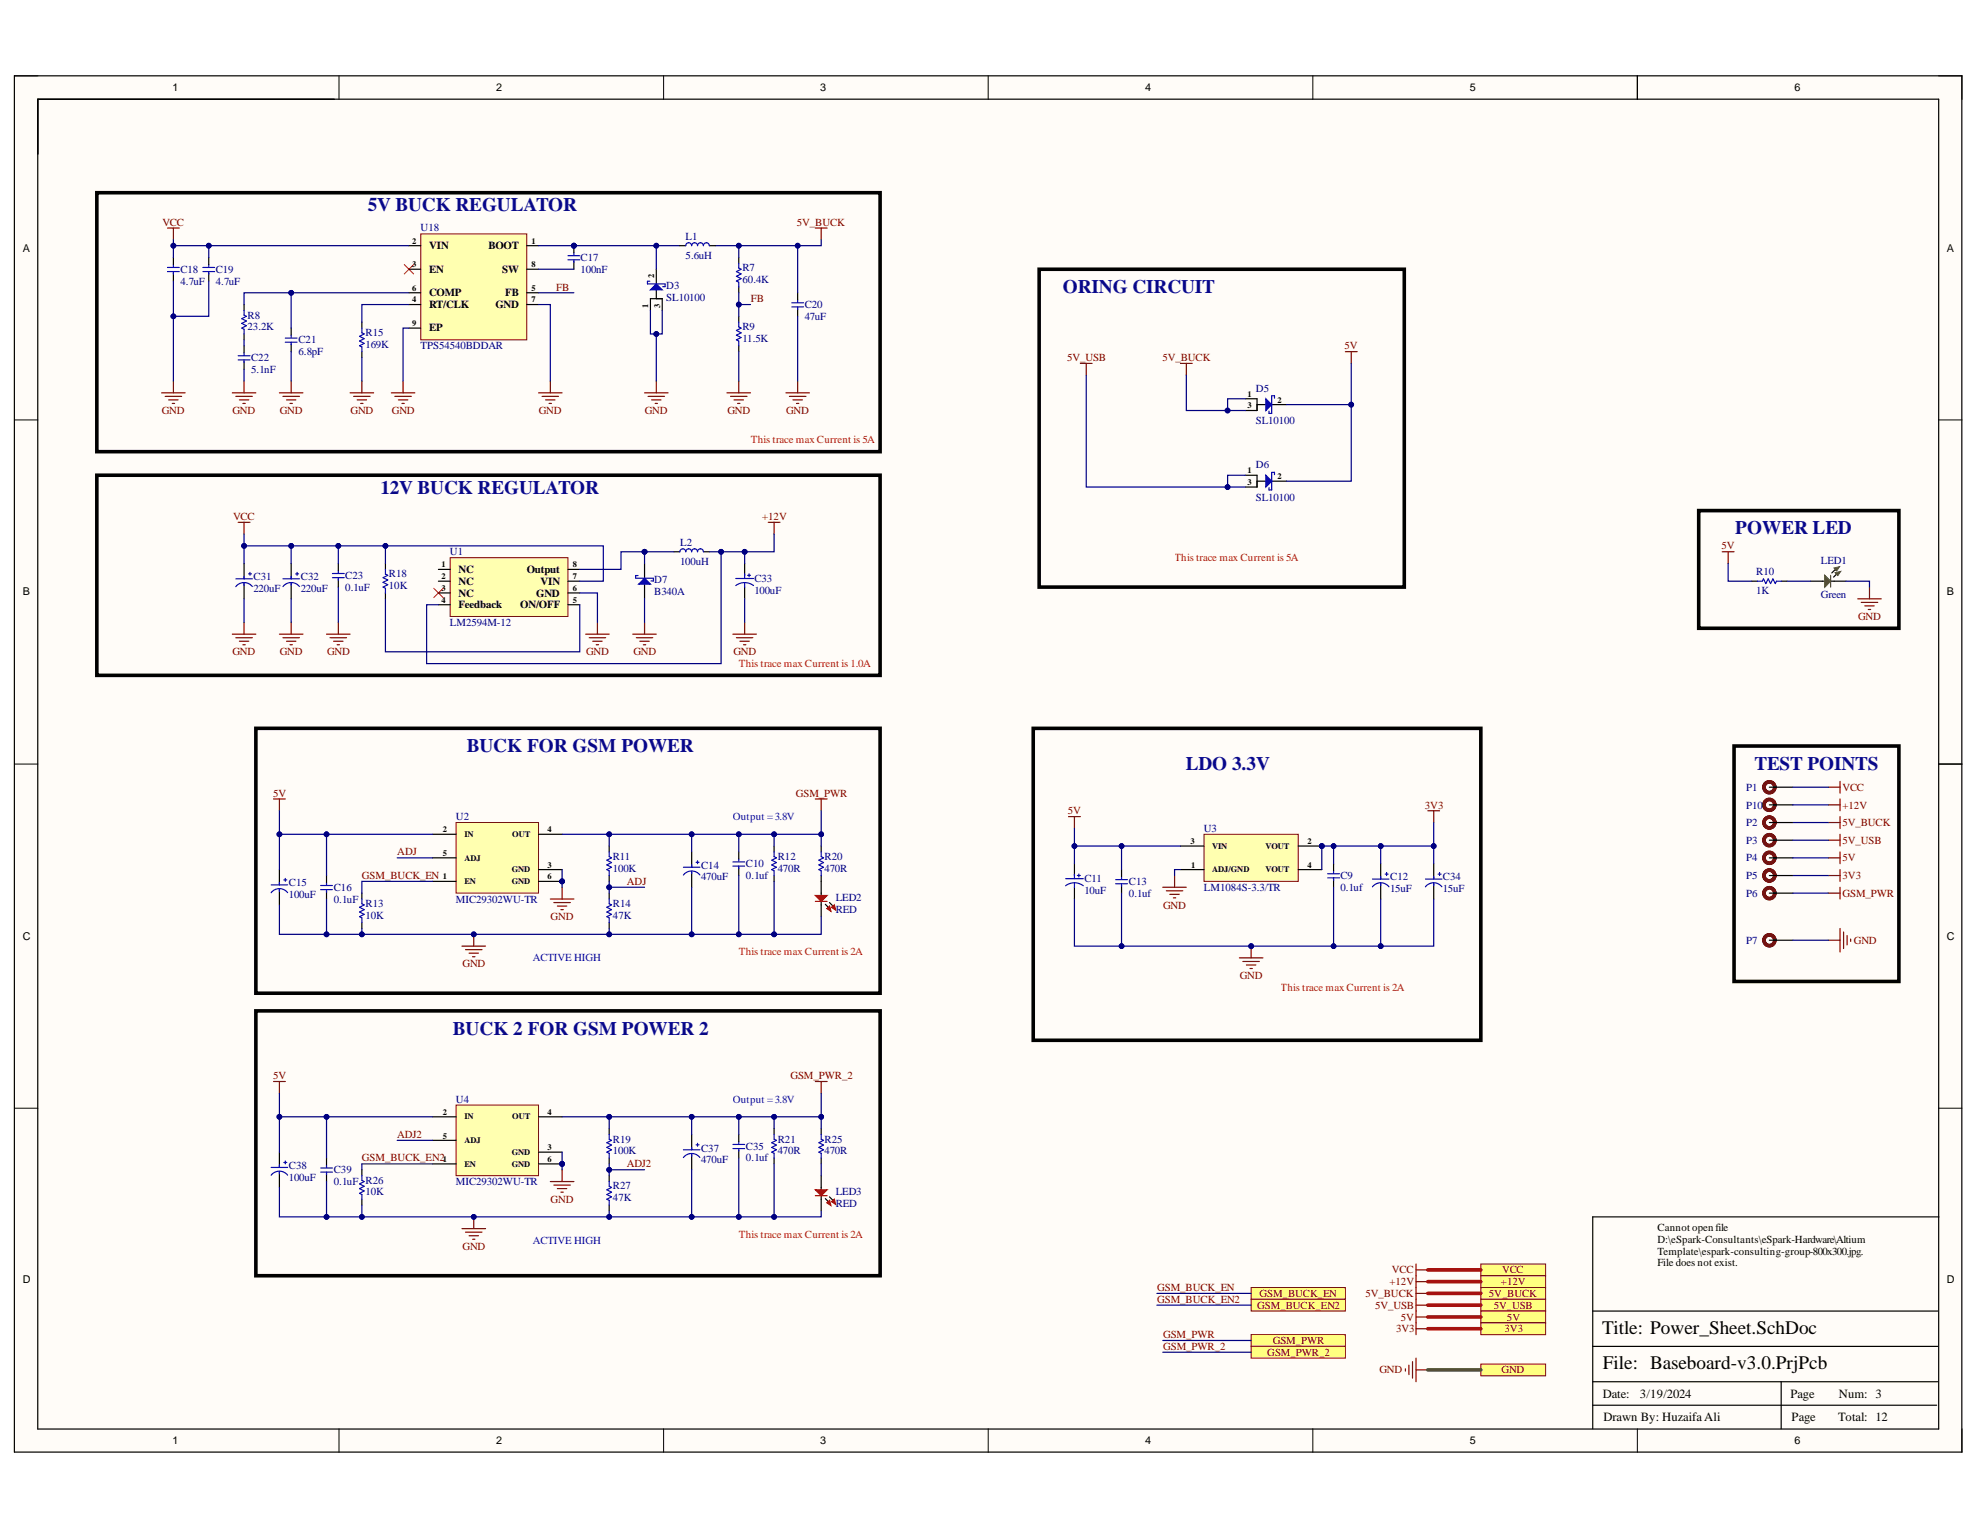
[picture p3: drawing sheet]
<svg xmlns="http://www.w3.org/2000/svg" width="279mm" height="216mm" viewBox="0 0 279 216" stroke-linecap="round" stroke-linejoin="round" font-family="sans-serif">
<defs><g id="words">
<g font-size="2.7" fill="#0b0b8e">
<text x="51.9" y="29.8">5V BUCK REGULATOR</text>
<text x="150" y="41.3">ORING CIRCUIT</text>
<text x="53.7" y="69.6">12V BUCK REGULATOR</text>
<text x="244.9" y="75.4">POWER LED</text>
<text x="65.9" y="106.2">BUCK FOR GSM POWER</text>
<text x="167.3" y="108.7">LDO 3.3V</text>
<text x="247.6" y="108.7">TEST POINTS</text>
<text x="63.9" y="146">BUCK 2 FOR GSM POWER 2</text>
</g>
<g font-size="2.7">
<text x="226.1" y="188.2">Title: Power_Sheet.SchDoc</text>
<text x="226.2" y="193.2">File: Baseboard-v3.0.PrjPcb</text>
</g>
<g font-size="1.8">
<text x="226.2" y="197.2">Date:</text>
<text x="231.4" y="197.2">3/19/2024</text>
<text x="252.6" y="197.2">Page</text>
<text x="259.5" y="197.2">Num: 3</text>
<text x="226.3" y="200.5">Drawn By: Huzaifa Ali</text>
<text x="252.8" y="200.5">Page</text>
<text x="259.4" y="200.5">Total: 12</text>
</g>
<g font-size="1.5">
<text x="24.4" y="12.9">1</text>
<text x="70" y="12.9">2</text>
<text x="115.8" y="12.9">3</text>
<text x="161.6" y="12.9">4</text>
<text x="207.4" y="12.9">5</text>
<text x="253.2" y="12.9">6</text>
<text x="3.2" y="35.5">A</text>
<text x="60.5" y="35.2">VIN</text>
<text x="68.9" y="35.2">BOOT</text>
<text x="274.7" y="35.5">A</text>
<text x="60.5" y="38.5">EN</text>
<text x="60.5" y="41.8">COMP</text>
<text x="70.9" y="38.5">SW</text>
<text x="71.3" y="41.8">FB</text>
<text x="60.5" y="43.4">RT/CLK</text>
<text x="60.5" y="46.7">EP</text>
<text x="69.9" y="43.4">GND</text>
<text x="64.7" y="80.8">NC</text>
<text x="64.7" y="82.5">NC</text>
<text x="74.3" y="80.8">Output</text>
<text x="76.3" y="82.5">VIN</text>
<text x="3.2" y="84">B</text>
<text x="64.7" y="84.2">NC</text>
<text x="64.7" y="85.8">Feedback</text>
<text x="73.4" y="85.8">ON/OFF</text>
<text x="75.7" y="84.2">GND</text>
<text x="274.7" y="84">B</text>
<text x="3.2" y="132.6">C</text>
<text x="274.7" y="132.6">C</text>
<text x="233.9" y="173.7">Cannot open file</text>
<text x="233.9" y="175.4">D:\eSpark-Consultants\eSpark-Hardware\Altium</text>
<text x="233.9" y="177.1">Template\espark-consulting-group-800x300.jpg.</text>
<text x="233.9" y="178.7">File does not exist.</text>
<text x="3.2" y="181.1">D</text>
<text x="274.7" y="181.1">D</text>
<text x="24.4" y="203.8">1</text>
<text x="70" y="203.8">2</text>
<text x="115.8" y="203.8">3</text>
<text x="161.6" y="203.8">4</text>
<text x="207.4" y="203.8">5</text>
<text x="253.2" y="203.8">6</text>
</g>
<g font-size="1.5" fill="#800000">
<text x="22.9" y="31.9">VCC</text>
<text x="112.5" y="31.9">5V_BUCK</text>
<text x="78.5" y="41">FB</text>
<text x="105.9" y="42.6">FB</text>
<text x="150.6" y="51">5V_USB</text>
<text x="164" y="51">5V_BUCK</text>
<text x="189.7" y="49.3">5V</text>
<text x="22.8" y="58.4">GND</text>
<text x="32.8" y="58.4">GND</text>
<text x="39.5" y="58.4">GND</text>
<text x="49.5" y="58.4">GND</text>
<text x="55.3" y="58.4">GND</text>
<text x="76" y="58.4">GND</text>
<text x="91" y="58.4">GND</text>
<text x="102.6" y="58.4">GND</text>
<text x="110.9" y="58.4">GND</text>
<text x="32.9" y="73.4">VCC</text>
<text x="107.6" y="73.4">+12V</text>
<text x="242.9" y="77.5">5V</text>
<text x="262.2" y="87.5">GND</text>
<text x="32.8" y="92.5">GND</text>
<text x="39.5" y="92.5">GND</text>
<text x="46.2" y="92.5">GND</text>
<text x="82.7" y="92.5">GND</text>
<text x="89.4" y="92.5">GND</text>
<text x="103.5" y="92.5">GND</text>
<text x="38.6" y="112.4">5V</text>
<text x="112.3" y="112.4">GSM_PWR</text>
<text x="260" y="111.6">VCC</text>
<text x="150.7" y="114.9">5V</text>
<text x="201.1" y="114.1">3V3</text>
<text x="260" y="116.5">5V_BUCK</text>
<text x="260" y="119.1">5V_USB</text>
<text x="260" y="114.1">+12V</text>
<text x="51.1" y="124">GSM_BUCK_EN</text>
<text x="56.1" y="120.7">ADJ</text>
<text x="88.4" y="124.8">ADJ</text>
<text x="260" y="121.5">5V</text>
<text x="260" y="124">3V3</text>
<text x="77.7" y="129.8">GND</text>
<text x="164.1" y="128.2">GND</text>
<text x="260" y="126.5">GSM_PWR</text>
<text x="65.3" y="136.5">GND</text>
<text x="261.6" y="133.2">GND</text>
<text x="174.9" y="138.2">GND</text>
<text x="38.6" y="152.3">5V</text>
<text x="111.5" y="152.3">GSM_PWR_2</text>
<text x="56.1" y="160.6">ADJ2</text>
<text x="51.1" y="163.9">GSM_BUCK_EN2</text>
<text x="88.4" y="164.7">ADJ2</text>
<text x="77.7" y="169.7">GND</text>
<text x="65.3" y="176.4">GND</text>
<text x="196.4" y="179.7">VCC</text>
<text x="212" y="179.7">VCC</text>
<text x="163.3" y="182.1">GSM_BUCK_EN</text>
<text x="163.3" y="183.8">GSM_BUCK_EN2</text>
<text x="177.4" y="184.7">GSM_BUCK_EN2</text>
<text x="177.7" y="183">GSM_BUCK_EN</text>
<text x="192.7" y="183">5V_BUCK</text>
<text x="194" y="184.7">5V_USB</text>
<text x="196.1" y="181.4">+12V</text>
<text x="210.1" y="183">5V_BUCK</text>
<text x="210.8" y="184.7">5V_USB</text>
<text x="211.8" y="181.4">+12V</text>
<text x="164.1" y="190.5">GSM_PWR_2</text>
<text x="164.1" y="188.8">GSM_PWR</text>
<text x="178.8" y="191.3">GSM_PWR_2</text>
<text x="179.6" y="189.6">GSM_PWR</text>
<text x="197" y="188">3V3</text>
<text x="197.7" y="186.3">5V</text>
<text x="212.3" y="188">3V3</text>
<text x="212.7" y="186.3">5V</text>
<text x="194.6" y="193.8">GND</text>
<text x="211.9" y="193.8">GND</text>
</g>
<g font-size="1.5" fill="#000080">
<text x="59.4" y="32.6">U18</text>
<text x="96.7" y="33.8">L1</text>
<text x="25.5" y="38.5">C18</text>
<text x="25.5" y="40.2">4.7uF</text>
<text x="30.4" y="38.5">C19</text>
<text x="30.4" y="40.2">4.7uF</text>
<text x="81.9" y="36.9">C17</text>
<text x="81.9" y="38.5">100nF</text>
<text x="94" y="40.8">D3</text>
<text x="96.7" y="36.5">5.6uH</text>
<text x="104.8" y="38.3">R7</text>
<text x="104.8" y="40">60.4K</text>
<text x="34.9" y="45">R8</text>
<text x="34.9" y="46.6">23.2K</text>
<text x="51.6" y="47.4">R15</text>
<text x="94" y="42.5">SL10100</text>
<text x="104.8" y="46.6">R9</text>
<text x="113.6" y="43.4">C20</text>
<text x="113.6" y="45.1">47uF</text>
<text x="35.4" y="51">C22</text>
<text x="35.4" y="52.6">5.1nF</text>
<text x="42.1" y="48.4">C21</text>
<text x="42.1" y="50.1">6.8pF</text>
<text x="51.6" y="49.1">169K</text>
<text x="59.4" y="49.3">TPS54540BDDAR</text>
<text x="104.8" y="48.3">11.5K</text>
<text x="177.2" y="55.4">D5</text>
<text x="177.2" y="59.8">SL10100</text>
<text x="177.2" y="66.1">D6</text>
<text x="177.2" y="70.7">SL10100</text>
<text x="96" y="77">L2</text>
<text x="35.8" y="81.9">C31</text>
<text x="35.8" y="83.6">220uF</text>
<text x="42.4" y="81.9">C32</text>
<text x="42.4" y="83.6">220uF</text>
<text x="48.7" y="81.6">C23</text>
<text x="48.7" y="83.3">0.1uF</text>
<text x="54.9" y="81.5">R18</text>
<text x="54.9" y="83.2">10K</text>
<text x="63.5" y="78.3">U1</text>
<text x="92.3" y="82.3">D7</text>
<text x="96" y="79.7">100uH</text>
<text x="106.5" y="82.2">C33</text>
<text x="106.5" y="83.8">100uF</text>
<text x="247.8" y="81.1">R10</text>
<text x="247.8" y="83.8">1K</text>
<text x="257" y="79.6">LED1</text>
<text x="63.5" y="88.3">LM2594M-12</text>
<text x="92.3" y="84">B340A</text>
<text x="257" y="84.3">Green</text>
<text x="246.4" y="111.6">P1</text>
<text x="64.3" y="115.7">U2</text>
<text x="169.9" y="117.4">U3</text>
<text x="246.4" y="116.5">P2</text>
<text x="246.4" y="119.1">P3</text>
<text x="246.4" y="114.1">P10</text>
<text x="40.8" y="125.1">C15</text>
<text x="47.1" y="125.7">C16</text>
<text x="86.5" y="121.4">R11</text>
<text x="86.5" y="123.1">100K</text>
<text x="98.9" y="122.6">C14</text>
<text x="98.9" y="124.2">470uF</text>
<text x="105.3" y="122.4">C10</text>
<text x="105.3" y="124">0.1uf</text>
<text x="109.7" y="121.4">R12</text>
<text x="109.7" y="123.1">470R</text>
<text x="116.3" y="121.4">R20</text>
<text x="116.3" y="123.1">470R</text>
<text x="153" y="124.5">C11</text>
<text x="159.3" y="124.8">C13</text>
<text x="169.9" y="125.7">LM1084S-3.3/TR</text>
<text x="189.1" y="124">C9</text>
<text x="189.1" y="125.7">0.1uf</text>
<text x="196.2" y="124.2">C12</text>
<text x="196.2" y="125.9">15uF</text>
<text x="203.6" y="124.2">C34</text>
<text x="203.6" y="125.9">15uF</text>
<text x="246.4" y="121.5">P4</text>
<text x="246.4" y="124">P5</text>
<text x="40.8" y="126.8">100uF</text>
<text x="47.1" y="127.4">0.1uF</text>
<text x="51.6" y="128">R13</text>
<text x="51.6" y="129.6">10K</text>
<text x="64.3" y="127.4">MIC29302WU-TR</text>
<text x="86.5" y="128">R14</text>
<text x="86.5" y="129.6">47K</text>
<text x="118" y="127.2">LED2</text>
<text x="118" y="128.8">RED</text>
<text x="153" y="126.2">10uF</text>
<text x="159.3" y="126.5">0.1uf</text>
<text x="246.4" y="126.5">P6</text>
<text x="246.4" y="133.2">P7</text>
<text x="64.3" y="155.6">U4</text>
<text x="86.5" y="161.2">R19</text>
<text x="109.7" y="161.2">R21</text>
<text x="116.3" y="161.2">R25</text>
<text x="40.8" y="165">C38</text>
<text x="40.8" y="166.7">100uF</text>
<text x="47.1" y="165.6">C39</text>
<text x="47.1" y="167.2">0.1uF R26</text>
<text x="64.3" y="167.2">MIC29302WU-TR</text>
<text x="86.5" y="162.9">100K</text>
<text x="86.5" y="167.8">R27</text>
<text x="98.9" y="162.5">C37</text>
<text x="98.9" y="164.1">470uF</text>
<text x="105.3" y="162.3">C35</text>
<text x="105.3" y="163.9">0.1uf</text>
<text x="109.7" y="162.9">470R</text>
<text x="116.3" y="162.9">470R</text>
<text x="51.6" y="168.7">10K</text>
<text x="86.5" y="169.5">47K</text>
<text x="118" y="168.7">LED3</text>
<text x="118" y="170.4">RED</text>
</g>
<g font-size="1.5" fill="#f00">
<text x="105.9" y="62.5">This trace max Current is 5A</text>
<text x="165.7" y="79.2">This trace max Current is 5A</text>
<text x="104.3" y="94.2">This trace max Current is 1.0A</text>
<text x="104.3" y="134.8">This trace max Current is 2A</text>
<text x="180.7" y="139.8">This trace max Current is 2A</text>
<text x="104.3" y="174.7">This trace max Current is 2A</text>
</g>
<g font-size="1.5" fill="#00f">
<text x="103.4" y="115.7">Output =3.8V</text>
<text x="75.2" y="135.6">ACTIVE HIGH</text>
<text x="103.4" y="155.6">Output =3.8V</text>
<text x="75.2" y="175.5">ACTIVE HIGH</text>
</g>
<g font-size="1.2">
<text x="58.2" y="34.4">2</text>
<text x="75" y="34.4">1</text>
<text x="58.2" y="37.7">3</text>
<text x="58.2" y="41">6</text>
<text x="75" y="41">5</text>
<text x="75" y="37.7">8</text>
<text x="92.3" y="39.2" transform="rotate(-90 92.3 39.2)">2</text>
<text x="58.2" y="42.7">4</text>
<text x="58.2" y="46">9</text>
<text x="75" y="42.7">7</text>
<text x="91.5" y="43.4" transform="rotate(-90 91.5 43.4)">1</text>
<text x="93.2" y="43.5" transform="rotate(-90 93.2 43.5)">3</text>
<text x="176" y="56">1</text>
<text x="176" y="57.6">3</text>
<text x="180.3" y="56.8">2</text>
<text x="176" y="66.8">1</text>
<text x="176" y="68.5">3</text>
<text x="180.3" y="67.6">2</text>
<text x="62.3" y="80">1</text>
<text x="62.3" y="81.7">2</text>
<text x="62.3" y="83.4">3</text>
<text x="80.8" y="83.4">6</text>
<text x="80.8" y="81.7">7</text>
<text x="80.8" y="80">8</text>
<text x="62.3" y="85">4</text>
<text x="80.8" y="85">5</text>
<text x="62.5" y="117.5">2</text>
<text x="65.5" y="118.1">IN</text>
<text x="72.3" y="118.1">OUT</text>
<text x="77.3" y="117.5">4</text>
<text x="168" y="119.1">3</text>
<text x="171.1" y="119.8">VIN</text>
<text x="178.6" y="119.8">VOUT</text>
<text x="184.5" y="119.1">2</text>
<text x="62.5" y="124.1">1</text>
<text x="62.5" y="120.8">5</text>
<text x="65.5" y="124.7">EN</text>
<text x="65.5" y="121.4">ADJ</text>
<text x="72.2" y="123.1">GND</text>
<text x="72.2" y="124.7">GND</text>
<text x="77.3" y="122.5">3</text>
<text x="77.3" y="124.1">6</text>
<text x="168.1" y="122.5">1</text>
<text x="171.1" y="123.1">ADJ/GND</text>
<text x="178.6" y="123.1">VOUT</text>
<text x="184.5" y="122.5">4</text>
<text x="62.5" y="157.3">2</text>
<text x="62.5" y="160.7">5</text>
<text x="65.5" y="158">IN</text>
<text x="65.5" y="161.3">ADJ</text>
<text x="72.3" y="158">OUT</text>
<text x="77.3" y="157.3">4</text>
<text x="62.5" y="164">1</text>
<text x="65.5" y="164.6">EN</text>
<text x="72.2" y="162.9">GND</text>
<text x="72.2" y="164.6">GND</text>
<text x="77.3" y="162.3">3</text>
<text x="77.3" y="164">6</text>
</g>
</g></defs>
<g fill="#fffcf8">
<path d="M2 10.7h274.9v194.2h-274.9z" fill-rule="evenodd"/>
<path d="M5.4 14h268.1v187.6h-268.1z" fill-rule="evenodd"/>
</g>
<g fill="none" stroke="#000" stroke-width=".14">
<path d="M2 10.7h3.4M47.8 10.7v3.3M93.6 10.7v3.3M139.4 10.7v3.3M185.3 10.7v3.3M231.1 10.7v3.3M273.5 10.7h3.4v3.3M2 59.3h3.4M273.5 59.3h3.4M2 107.8h3.4M273.5 107.8h3.4M2 156.4h3.4"/>
<path d="M273.5 156.4h3.4M47.8 201.6v3.3M93.6 201.6v3.3M139.4 201.6v3.3M185.3 201.6v3.3M231.1 201.6v3.3M276.9 201.6v3.3"/>
</g>
<path d="M2 10.7h274.8v194.2h-274.8zM5.3 14h268.3v187.7h-268.3zM231.1 10.7v3.3M273.6 107.8h3.3M273.6 171.7h-48.8v29.9M224.8 198.3h48.5M224.8 195h48.6M224.8 190h48.6M224.8 185h48.6M251.3 195v6.6" fill="none" stroke="#000" stroke-width=".17"/>
<path d="M174.9 135.2h3.3M175.4 135.7h2.3M175.9 136.2h1.3M176.4 136.7h.3M176.5 133.5v1.7" fill="none" stroke="#800000" stroke-width=".17"/>
<circle cx="176.6" cy="133.5" r=".33" fill="#000080"/>
<circle cx="176.6" cy="133.5" r=".33" fill="none" stroke="#000080" stroke-width=".14"/>
<path d="M150.8 115.2h1.6M151.6 115.2v1.7M201.5 114.4h1.6M202.3 114.4v1.7M164.1 125.2h3.3M164.6 125.7h2.3M165.1 126.2h1.3M165.6 126.7h.3M165.7 123.5v1.7" fill="none" stroke="#800000" stroke-width=".17"/>
<path d="M209 178.4h9.1v1.6h-9.1z" fill-rule="evenodd" fill="#ffff80"/>
<path d="M209 178.4h9.1v1.6h-9.1z" fill="none" stroke="#800000" stroke-width=".14"/>
<path d="M199.8 178.4v1.6M199.8 179.2h1.7" fill="none" stroke="#800000" stroke-width=".17"/>
<path d="M209 181.7h9.1v1.6h-9.1z" fill-rule="evenodd" fill="#ffff80"/>
<path d="M209 181.7h9.1v1.6h-9.1z" fill="none" stroke="#800000" stroke-width=".14"/>
<path d="M198.3 193.1v.4M198.8 192.6v1.4M199.3 192.1v2.4M199.8 181.7v1.6M199.8 191.6v3.4M199.8 182.5h1.7M199.8 193.3h1.7" fill="none" stroke="#800000" stroke-width=".17"/>
<path d="M209 192.5h9.1v1.6h-9.1z" fill-rule="evenodd" fill="#ffff80"/>
<path d="M209 192.5h9.1v1.6h-9.1z" fill="none" stroke="#800000" stroke-width=".14"/>
<path d="M176.5 181.7h13.3v1.6h-13.3z" fill-rule="evenodd" fill="#ffff80"/>
<path d="M176.5 181.7h13.3v1.6h-13.3z" fill="none" stroke="#800000" stroke-width=".14"/>
<path d="M13.7 27.2h110.5v36.5h-110.5zM239.7 72.1h28.3v16.6h-28.3zM145.8 102.8h63.2v44h-63.2z" fill="none" stroke="#000" stroke-width=".51"/>
<path d="M243 77.9h1.7M243.9 77.9v1.6M262.1 84.5h3.4M262.6 85h2.4M263.1 85.5h1.4M263.6 86h.4M263.8 82.8v1.7M65.2 133.5h3.3M65.7 134h2.3M66.2 134.5h1.3M66.7 135h.3M66.8 131.8v1.7" fill="none" stroke="#800000" stroke-width=".17"/>
<circle cx="66.8" cy="131.8" r=".33" fill="#000080"/>
<circle cx="66.8" cy="131.8" r=".33" fill="none" stroke="#000080" stroke-width=".14"/>
<path d="M152.4 51.3h1.7M153.3 51.3v1.6M38.6 112.7h1.7M39.4 112.7v1.7M115 112.7h1.7M115.9 112.7v1.7M77.7 126.9h3.3M78.2 127.4h2.3M78.6 127.9h1.4M79.2 128.4h.3M79.3 125.2v1.7" fill="none" stroke="#800000" stroke-width=".17"/>
<path d="M146.6 38h51.6v44.8h-51.6zM36.1 102.8h88.1v37.4h-88.1z" fill="none" stroke="#000" stroke-width=".51"/>
<path d="M209 183.3h9.1v1.7h-9.1z" fill-rule="evenodd" fill="#ffff80"/>
<path d="M209 183.3h9.1v1.7h-9.1z" fill="none" stroke="#800000" stroke-width=".14"/>
<path d="M199.8 183.3v1.7M199.8 184.2h1.7" fill="none" stroke="#800000" stroke-width=".17"/>
<path d="M176.5 188.3h13.3v1.7h-13.3z" fill-rule="evenodd" fill="#ffff80"/>
<path d="M176.5 188.3h13.3v1.7h-13.3z" fill="none" stroke="#800000" stroke-width=".14"/>
<path d="M209 185h9.1v1.7h-9.1z" fill-rule="evenodd" fill="#ffff80"/>
<path d="M209 185h9.1v1.7h-9.1z" fill="none" stroke="#800000" stroke-width=".14"/>
<path d="M199.8 185v1.7M199.8 185.8h1.7" fill="none" stroke="#800000" stroke-width=".17"/>
<path d="M209 186.7h9.1v1.6h-9.1z" fill-rule="evenodd" fill="#ffff80"/>
<path d="M209 186.7h9.1v1.6h-9.1z" fill="none" stroke="#800000" stroke-width=".14"/>
<g fill="none" stroke="#800000" stroke-width=".17">
<path d="M258 116.1h1.7M258 118.6h1.7M258 111.1h1.7M259.7 110.3v1.6M259.7 115.2v1.7M259.7 117.7v1.7M258 121.1h1.7M258 123.5h1.7M258 126h1.7M258 132.7h1.7M259.7 120.2v1.7M259.7 122.7v1.7"/>
<path d="M259.7 125.2v1.7M259.7 131v3.3M260.1 131.5v2.3M260.6 132v1.3M261.2 132.5v.3M65.2 173.4h3.3M65.7 173.9h2.3M66.2 174.4h1.3M66.7 174.9h.3M66.8 171.7v1.7M199.8 186.7v1.6M199.8 187.5h1.7"/>
</g>
<path d="M244.7 105.3h23.3v33.2h-23.3z" fill="none" stroke="#000" stroke-width=".51"/>
<circle cx="66.8" cy="171.7" r=".33" fill="#000080"/>
<circle cx="66.8" cy="171.7" r=".33" fill="none" stroke="#000080" stroke-width=".14"/>
<path d="M38.6 152.6h1.7M39.4 152.6v1.7M115 152.6h1.7M115.9 152.6v1.7M77.7 166.7h3.3M78.2 167.2h2.3M78.6 167.7h1.4M79.2 168.2h.3M79.3 165.1v1.6" fill="none" stroke="#800000" stroke-width=".17"/>
<path d="M36.1 142.6h88.1v37.4h-88.1z" fill="none" stroke="#000" stroke-width=".51"/>
<path d="M176.5 190h13.3v1.6h-13.3z" fill-rule="evenodd" fill="#ffff80"/>
<path d="M176.5 190h13.3v1.6h-13.3z" fill="none" stroke="#800000" stroke-width=".14"/>
<path d="M176.5 183.3h13.3v1.7h-13.3z" fill-rule="evenodd" fill="#ffff80"/>
<path d="M176.5 183.3h13.3v1.7h-13.3z" fill="none" stroke="#800000" stroke-width=".14"/>
<path d="M24.5 36.3v1M24.5 38.6v1.1M29.5 36.3v1M29.5 38.6v1.1M41.1 46.3v1M41.1 48.5v1.1" fill="none" stroke="#000" stroke-width=".17"/>
<path d="M23.6 38.3h1.7M23.6 37.7h1.7M24.5 37.3v.4M24.5 38.3v.4M28.6 38.3h1.7M28.6 37.7h1.7M29.5 37.3v.4M29.5 38.3v.4M40.3 48.3h1.6M40.3 47.7h1.6M41.1 47.3v.3M41.1 48.3v.3" fill="none" stroke="#00f" stroke-width=".17"/>
<g fill="none" stroke="#800000" stroke-width=".17">
<path d="M23.6 32.2h1.7M24.5 32.2v1.6M22.8 55.4h3.3M23.3 55.9h2.3M23.8 56.4h1.3M24.3 56.9h.3M24.5 53.8v1.6M32.8 55.4h3.3M33.3 55.9h2.3M33.8 56.4h1.3M34.3 56.9h.3M34.4 53.8v1.6"/>
<path d="M39.4 55.4h3.4M39.9 55.9h2.4M40.4 56.4h1.4M40.9 56.9h.4M41.1 53.8v1.6M49.4 55.4h3.3M49.9 55.9h2.3M50.4 56.4h1.3M50.9 56.9h.3M51.1 53.8v1.6M76 55.4h3.3M76.5 55.9h2.3"/>
<path d="M77 56.4h1.3M77.5 56.9h.3M77.7 53.8v1.6"/>
</g>
<circle cx="81" cy="34.7" r=".33" fill="#000080"/>
<circle cx="81" cy="34.7" r=".33" fill="none" stroke="#000080" stroke-width=".14"/>
<path d="M81 34.7v1M81 36.9v1.1" fill="none" stroke="#000" stroke-width=".17"/>
<path d="M80.1 36.7h1.7M80.1 36.1h1.7M81 35.7v.3M81 36.7v.3" fill="none" stroke="#00f" stroke-width=".17"/>
<circle cx="81" cy="34.7" r=".33" fill="#000080"/>
<circle cx="81" cy="34.7" r=".33" fill="none" stroke="#000080" stroke-width=".14"/>
<g fill="none" stroke="#800000" stroke-width=".17">
<path d="M115 32.2h1.7M115.9 32.2v1.6M55.2 55.4h3.3M55.7 55.9h2.3M56.2 56.4h1.3M56.7 56.9h.3M56.9 53.8v1.6M91 55.4h3.3M91.4 55.9h2.4M91.9 56.4h1.4M92.4 56.9h.4M92.6 53.8v1.6"/>
<path d="M102.6 55.4h3.3M103.1 55.9h2.3M103.6 56.4h1.3M104.1 56.9h.3M104.2 53.8v1.6M110.9 55.4h3.3M111.4 55.9h2.3M111.9 56.4h1.3M112.4 56.9h.3M112.6 53.8v1.6M33.6 73.7h1.7M34.4 73.7v1.7"/>
<path d="M108.4 73.7h1.7M109.2 73.7v1.7M32.8 89.5h3.3M33.3 90h2.3M33.8 90.5h1.3M34.3 91h.3M34.4 87.8v1.7M39.4 89.5h3.4M39.9 90h2.4M40.4 90.5h1.4M40.9 91h.4M41.1 87.8v1.7"/>
<path d="M46.1 89.5h3.3M46.6 90h2.3M47.1 90.5h1.3M47.6 91h.3M47.7 87.8v1.7M82.6 89.5h3.4M83.1 90h2.4M83.6 90.5h1.4M84.1 91h.4M84.3 87.8v1.7M89.3 89.5h3.3M89.8 90h2.3"/>
<path d="M90.3 90.5h1.3M90.8 91h.3M91 87.8v1.7M103.4 89.5h3.3M103.9 90h2.3M104.4 90.5h1.3M104.9 91h.3M105.1 87.8v1.7M199.8 180v1.7M199.8 180.9h1.7"/>
</g>
<g fill="none" stroke="#000" stroke-width=".17">
<path d="M104.2 36.3v.9M34.4 43v.8M34.4 47.1v.9M34.4 48.8v1M34.4 51v1.1M51.1 45.5v.8M51.1 49.6v.8M104.2 40.5v.8M104.2 44.6v.9M104.2 48.8v.8M112.6 41.3v1M112.6 43.6v1"/>
<path d="M95.1 77.9h.8M99.3 77.9h.8M105.1 79.5v1.7M105.1 82.8v1.7"/>
</g>
<g fill="none" stroke="#00f" stroke-width=".17">
<path d="M104.2 37.2v.6l.4 .2-.7 .3 .7 .4-.7 .3 .7 .3-.7 .4 .3 .1v.7M33.6 50.8h1.7M33.6 50.2h1.7M34.4 43.8v.7l.4 .1-.7 .4 .7 .3-.7 .3 .7 .4-.7 .3 .3 .2v.6M34.4 49.8v.3M34.4 50.8v.3M51.1 46.3v.7l.3 .1-.7 .4 .7 .3-.7 .3 .7 .4-.7 .3 .4 .2v.6M104.2 45.5v.6l.4 .2-.7 .3 .7 .4-.7 .3 .7 .3-.7 .4 .3 .1v.7M111.7 43.3h1.7M111.7 42.7h1.7M112.6 42.3v.3M112.6 43.3v.3"/>
<path d="M95.9 77.9a.42 .42 0 0 1 .5-.5 .42 .42 0 0 1 .4 .5 .41 .41 0 0 1 .4-.5 .41 .41 0 0 1 .4 .5 .41 .41 0 0 1 .4-.5 .41 .41 0 0 1 .4 .5 .41 .41 0 0 1 .4-.5 .41 .41 0 0 1 .5 .5M103.8 82.6a2.07 2.07 0 0 1 2.5 0M103.8 81.6h2.5M105.1 81v.6M105.1 82.2v.6M105.5 81.2h.4M105.7 81v.4"/>
</g>
<path d="M57 37.3l1.4 1.4M58.4 37.3l-1.4 1.4" fill="none" stroke="#f00" stroke-width=".14"/>
<path d="M13.7 67.1h110.5v28.2h-110.5z" fill="none" stroke="#000" stroke-width=".51"/>
<path d="M209 180h9.1v1.7h-9.1z" fill-rule="evenodd" fill="#ffff80"/>
<path d="M209 180h9.1v1.7h-9.1z" fill="none" stroke="#800000" stroke-width=".14"/>
<path d="M61.2 83l1.3 1.3M62.5 83l-1.3 1.3" fill="none" stroke="#f00" stroke-width=".14"/>
<path d="M258 113.6h1.7M259.7 112.7v1.7" fill="none" stroke="#800000" stroke-width=".17"/>
<path d="M92.6 38v2.1M91.8 43.8v-1.7h1.6v1.7M92.6 40.9v1.2" fill="none" stroke="#000" stroke-width=".17"/>
<path d="M91.7 39.7h-.3v.4M91.4 40.1h2.5v.4h-.4" fill="none" stroke="#00f" stroke-width=".17"/>
<path d="M91.8 40.9l.8-.8 .8 .8z" fill="#00f"/>
<path d="M91.8 40.9l.8-.8 .8 .8z" fill="none" stroke="#00f" stroke-width=".17"/>
<path d="M63.5 78.7h16.6v8.3h-16.6z" fill-rule="evenodd" fill="#ffffb0"/>
<path d="M63.5 78.7h16.6v8.3h-16.6z" fill="none" stroke="#800000" stroke-width=".14"/>
<g fill="none" stroke="#000" stroke-width=".17">
<path d="M34.4 79.5v2.2M41.1 79.5v2.2M47.7 79.5v1M54.4 79.5v.8M34.4 82.3v2.2M41.1 82.3v2.2M47.7 81.8v1M54.4 83.7v.8M61.9 80.3h1.6M61.9 82h1.6M61.9 83.7h1.6M61.9 85.3h1.6"/>
<path d="M80.1 80.3h1.7M80.1 82h1.7M80.1 83.7h1.7M80.1 85.3h1.7"/>
</g>
<g fill="none" stroke="#00f" stroke-width=".17">
<path d="M33.3 81.7h2.3M34.4 81.3v.4M34.4 82.2v.4M35.1 81h.4M35.3 80.8v.4M35.6 82.8a1.47 1.47 0 0 0-2.3 0M39.9 81.7h2.4M41.1 81.3v.4M41.1 82.2v.4M41.7 81h.4M41.9 80.8v.4M42.2 82.8a1.47 1.47 0 0 0-2.3 0"/>
<path d="M46.9 81.5h1.7M46.9 80.9h1.7M47.7 80.5v.4M47.7 81.5v.3M54.4 80.3v.7l.3 .2-.6 .3 .6 .3-.6 .4 .6 .3-.6 .3 .3 .2v.7"/>
</g>
<circle cx="79.3" cy="124.4" r=".33" fill="#000080"/>
<circle cx="79.3" cy="124.4" r=".33" fill="none" stroke="#000080" stroke-width=".14"/>
<path d="M64.4 116.1h11.6v9.9h-11.6z" fill-rule="evenodd" fill="#ffffb0"/>
<path d="M64.4 116.1h11.6v9.9h-11.6z" fill="none" stroke="#800000" stroke-width=".14"/>
<path d="M61 117.7h3.4M76 117.7h3.3M61 124.4h3.4M61 121h3.4M76 124.4h3.3M76 122.7h3.3" fill="none" stroke="#000" stroke-width=".17"/>
<circle cx="79.3" cy="124.4" r=".33" fill="#000080"/>
<circle cx="79.3" cy="124.4" r=".33" fill="none" stroke="#000080" stroke-width=".14"/>
<g fill="none" stroke="#000" stroke-width=".17">
<path d="M86 119.4v.8M109.2 119.4v.8M115.9 119.4v.8M39.4 122.7v2.2M39.4 125.5v2.2M46.1 123.5v1M46.1 125.8v1.1M51.1 126v.9M51.1 130.2v.8M86 123.5v.9M86 126v.9M86 130.2v.8"/>
<path d="M97.6 120.2v2.2M97.6 123v2.2M104.2 120.2v1M104.2 122.5v1M109.2 123.5v.9M115.9 123.5v.9M116.5 127.6l.4 .4"/>
</g>
<g fill="none" stroke="#00f" stroke-width=".17">
<path d="M38.3 124.9h2.3M39.4 124.5v.4M39.4 125.4v.4M40.1 124.2h.4M40.3 124v.4M40.6 126a1.47 1.47 0 0 0-2.3 0M45.2 125.5h1.7M45.2 125h1.7M46.1 124.5v.4M46.1 125.5v.4M51.1 126.9v.6l.3 .2-.7 .3 .7 .4-.7 .3 .7 .3-.7 .4 .4 .1v.7M86 120.2v.7l.3 .1-.7 .4 .7 .3-.7 .3 .7 .4-.7 .3 .4 .2v.6"/>
<path d="M86 126.9v.6l.3 .2-.7 .3 .7 .4-.7 .3 .7 .3-.7 .4 .4 .1v.7M96.4 122.4h2.4M97.6 122v.4M97.6 122.9v.4M98.2 121.7h.4M98.4 121.5v.4M98.8 123.5a1.47 1.47 0 0 0-2.4 0M103.4 122.2h1.7M103.4 121.6h1.7M104.2 121.2v.3M104.2 122.2v.3M109.2 120.2v.7l.4 .1-.7 .4 .7 .3-.7 .3 .7 .4-.7 .3 .3 .2v.6"/>
<path d="M115.9 120.2v.7l.3 .1-.6 .4 .6 .3-.6 .3 .6 .4-.6 .3 .3 .2v.6"/>
</g>
<path d="M116.7 128.2l.4-.4 .2 .8-.6-.4 .2-.2z" fill-rule="evenodd" fill="#c00"/>
<path d="M116.7 128.2l.4-.4 .2 .8-.6-.4 .2-.2z" fill="none" stroke="#c00" stroke-width=".14"/>
<path d="M117 127.4l.5 .5" fill="none" stroke="#000" stroke-width=".17"/>
<path d="M117.5 127.9l-.2 .2 .4-.4 .2 .7-.6-.3z" fill-rule="evenodd" fill="#c00"/>
<path d="M117.5 127.9l-.2 .2 .4-.4 .2 .7-.6-.3z" fill="none" stroke="#c00" stroke-width=".14"/>
<path d="M115.9 124.4v2M115.9 127.2v2.2" fill="none" stroke="#000" stroke-width=".17"/>
<path d="M115 127.2h1.7" fill="none" stroke="#c00" stroke-width=".17"/>
<path d="M115 126.4h1.7l-.8 .8z" fill="#c00"/>
<path d="M115 126.4h1.7l-.8 .8z" fill="none" stroke="#c00" stroke-width=".17"/>
<circle cx="79.3" cy="164.2" r=".33" fill="#000080"/>
<circle cx="79.3" cy="164.2" r=".33" fill="none" stroke="#000080" stroke-width=".14"/>
<path d="M64.4 155.9h11.6v10h-11.6z" fill-rule="evenodd" fill="#ffffb0"/>
<path d="M64.4 155.9h11.6v10h-11.6z" fill="none" stroke="#800000" stroke-width=".14"/>
<path d="M61 157.6h3.4M76 157.6h3.3M61 164.2h3.4M61 160.9h3.4M76 164.2h3.3M76 162.6h3.3" fill="none" stroke="#000" stroke-width=".17"/>
<circle cx="79.3" cy="164.2" r=".33" fill="#000080"/>
<circle cx="79.3" cy="164.2" r=".33" fill="none" stroke="#000080" stroke-width=".14"/>
<g fill="none" stroke="#000" stroke-width=".17">
<path d="M86 159.3v.8M109.2 159.3v.8M115.9 159.3v.8M39.4 162.6v2.1M39.4 165.4v2.2M46.1 163.4v1M46.1 165.7v1M51.1 165.1v.8M51.1 169.2v.9M86 163.4v.8M86 165.9v.8M86 170.1v.8"/>
<path d="M97.6 160.1v2.1M97.6 162.9v2.2M104.2 160.1v1M104.2 162.3v1.1M109.2 163.4v.8M115.9 163.4v.8M116.5 169.1l.4 .5"/>
</g>
<g fill="none" stroke="#00f" stroke-width=".17">
<path d="M38.3 164.7h2.3M39.4 164.4v.3M39.4 165.3v.3M40.1 164h.4M40.3 163.8v.4M40.6 165.8a1.47 1.47 0 0 0-2.3 0M45.2 165.4h1.7M45.2 164.8h1.7M46.1 164.4v.3M46.1 165.4v.3M51.1 165.9v.7l.3 .1-.7 .4 .7 .3-.7 .3 .7 .4-.7 .3 .4 .2v.6M86 160.1v.7l.3 .1-.7 .3 .7 .4-.7 .3 .7 .3-.7 .4 .4 .1v.7"/>
<path d="M86 166.7v.7l.3 .2-.7 .3 .7 .3-.7 .4 .7 .3-.7 .3 .4 .2v.7M96.4 162.2h2.4M97.6 161.9v.3M97.6 162.8v.3M98.2 161.5h.4M98.4 161.3v.4M98.8 163.3a1.47 1.47 0 0 0-2.4 0M103.4 162.1h1.7M103.4 161.5h1.7M104.2 161.1v.3M104.2 162.1v.3M109.2 160.1v.7l.4 .1-.7 .3 .7 .4-.7 .3 .7 .3-.7 .4 .3 .1v.7"/>
<path d="M115.9 160.1v.7l.3 .1-.6 .3 .6 .4-.6 .3 .6 .3-.6 .4 .3 .1v.7"/>
</g>
<path d="M117.1 169.4l.2 .7-.6-.3z" fill-rule="evenodd" fill="#c00"/>
<path d="M117.1 169.4l.2 .7-.6-.3z" fill="none" stroke="#c00" stroke-width=".14"/>
<path d="M117 168.9l.5 .5" fill="none" stroke="#000" stroke-width=".17"/>
<path d="M117.3 169.6l.4-.4 .2 .8-.6-.4 .2-.2z" fill-rule="evenodd" fill="#c00"/>
<path d="M117.3 169.6l.4-.4 .2 .8-.6-.4 .2-.2z" fill="none" stroke="#c00" stroke-width=".14"/>
<path d="M115.9 165.9v2M115.9 168.7v2.2" fill="none" stroke="#000" stroke-width=".17"/>
<path d="M115 168.7h1.7" fill="none" stroke="#c00" stroke-width=".17"/>
<path d="M115 167.9h1.7l-.8 .8z" fill="#c00"/>
<path d="M115 167.9h1.7l-.8 .8z" fill="none" stroke="#c00" stroke-width=".17"/>
<circle cx="186.5" cy="119.4" r=".33" fill="#000080"/>
<circle cx="186.5" cy="119.4" r=".33" fill="none" stroke="#000080" stroke-width=".14"/>
<path d="M169.9 117.7h13.3v6.7h-13.3z" fill-rule="evenodd" fill="#ffffb0"/>
<path d="M169.9 117.7h13.3v6.7h-13.3z" fill="none" stroke="#800000" stroke-width=".14"/>
<path d="M166.6 119.4h3.3M183.2 119.4h3.3" fill="none" stroke="#000" stroke-width=".17"/>
<circle cx="186.5" cy="119.4" r=".33" fill="#000080"/>
<circle cx="186.5" cy="119.4" r=".33" fill="none" stroke="#000080" stroke-width=".14"/>
<g fill="none" stroke="#000" stroke-width=".17">
<path d="M247.2 82h.8M251.3 82h.9M259.2 81l-.5 .4M151.6 121.9v1.6M151.6 125.2v1.7M158.3 122.7v1M158.3 125v1M166.6 122.7h3.3M183.2 122.7h3.3M188.2 121.9v1M188.2 124.1v1.1M194.8 121.9v2.1"/>
<path d="M194.8 124.7v2.2M202.3 121.9v2.1M202.3 124.7v2.2"/>
</g>
<g fill="none" stroke="#00f" stroke-width=".17">
<path d="M248 82h.7l.1-.3 .4 .7 .3-.7 .3 .7 .4-.7 .3 .7 .2-.4h.6M150.4 125a2.07 2.07 0 0 1 2.5 0M150.4 124h2.5M151.6 123.4v.6M151.6 124.6v.6M152 123.5h.4M152.2 123.3v.4M157.4 124.7h1.7M157.4 124.1h1.7M158.3 123.7v.3M158.3 124.7v.3M187.3 123.9h1.7"/>
<path d="M187.3 123.3h1.7M188.2 122.9v.3M188.2 123.9v.3M193.7 124h2.3M194.8 123.7v.3M194.8 124.6v.3M195.5 123.3h.4M195.7 123.1v.4M196 125.1a1.47 1.47 0 0 0-2.3 0M201.2 124h2.3M202.3 123.7v.3M202.3 124.6v.3"/>
<path d="M202.9 123.3h.5M203.1 123.1v.4M203.5 125.1a1.47 1.47 0 0 0-2.4 0"/>
</g>
<path d="M259 80.8l.7-.2-.4 .6z" fill-rule="evenodd" fill="#38761d"/>
<path d="M259 80.8l.7-.2-.4 .6z" fill="none" stroke="#38761d" stroke-width=".14"/>
<path d="M259 80.4l-.5 .5" fill="none" stroke="#000" stroke-width=".17"/>
<path d="M258.8 80.2l.8-.2-.4 .6z" fill-rule="evenodd" fill="#38761d"/>
<path d="M258.8 80.2l.8-.2-.4 .6z" fill="none" stroke="#38761d" stroke-width=".14"/>
<path d="M255.5 82h2M258.3 82h2.2" fill="none" stroke="#000" stroke-width=".17"/>
<path d="M258.3 81.2v1.6" fill="none" stroke="#38761d" stroke-width=".17"/>
<path d="M257.5 81.2l.8 .8-.8 .8z" fill="#38761d"/>
<path d="M257.5 81.2l.8 .8-.8 .8z" fill="none" stroke="#38761d" stroke-width=".17"/>
<path d="M175.7 56.3h1.7v1.6h-1.7M177.4 57.1h1.2M179.5 57.1h2" fill="none" stroke="#000" stroke-width=".17"/>
<path d="M179.8 56.2v-.4h-.3v2.5h-.4v-.3" fill="none" stroke="#00f" stroke-width=".17"/>
<path d="M178.6 56.3l.9 .8-.9 .8z" fill="#00f"/>
<path d="M178.6 56.3l.9 .8-.9 .8zM179.8 67v-.3h-.3v2.4h-.4v-.3" fill="none" stroke="#00f" stroke-width=".17"/>
<path d="M175.7 67.1h1.7v1.6h-1.7M177.4 67.9h1.2M179.5 67.9h2" fill="none" stroke="#000" stroke-width=".17"/>
<path d="M178.6 67.1l.9 .8-.9 .8z" fill="#00f"/>
<path d="M178.6 67.1l.9 .8-.9 .8z" fill="none" stroke="#00f" stroke-width=".17"/>
<path d="M166.6 51.3h1.6M167.4 51.3v1.6M189.8 49.6h1.7M190.7 49.6v1.7" fill="none" stroke="#800000" stroke-width=".17"/>
<g fill="none" stroke="#5b0f00" stroke-width=".51">
<circle cx="249.7" cy="116.1" r=".76"/>
<circle cx="249.7" cy="113.6" r=".76"/>
<circle cx="249.7" cy="111.1" r=".76"/>
<circle cx="249.7" cy="118.6" r=".77"/>
<circle cx="249.7" cy="111.1" r=".77"/>
<circle cx="249.7" cy="126" r=".76"/>
<circle cx="249.7" cy="132.7" r=".76"/>
<circle cx="249.7" cy="121.1" r=".77"/>
<circle cx="249.7" cy="123.5" r=".77"/>
</g>
<path d="M249.7 111.1h3.3M249.7 116.1h3.3M249.7 118.6h3.3M249.7 113.6h3.3M249.7 121.1h3.3M249.7 123.5h3.3M249.7 126h3.3M249.7 132.7h3.3" fill="none" stroke="#000" stroke-width=".17"/>
<path d="M59.4 33h14.9v15h-14.9z" fill-rule="evenodd" fill="#ffffb0"/>
<path d="M59.4 33h14.9v15h-14.9z" fill="none" stroke="#800000" stroke-width=".14"/>
<path d="M57.7 34.7h1.7M57.7 38h1.7M74.3 34.7h1.7M74.3 38h1.7M57.7 41.3h1.7M57.7 43h1.7M57.7 46.3h1.7M74.3 41.3h1.7M74.3 43h1.7M91 79.5v2.1M91 82.4v2.1" fill="none" stroke="#000" stroke-width=".17"/>
<path d="M91 81.6l.8 .8h-1.7z" fill="#00f"/>
<path d="M89.7 81.6h2.5v.4h-.3M90 81.2h-.3v.4M91 81.6l.8 .8h-1.7z" fill="none" stroke="#00f" stroke-width=".17"/>
<path d="M151.6 116.9v2.5" fill="none" stroke="#000080" stroke-width=".17"/>
<circle cx="151.6" cy="119.4" r=".33" fill="#000080"/>
<circle cx="151.6" cy="119.4" r=".33" fill="none" stroke="#000080" stroke-width=".14"/>
<path d="M201.5 179.2h7.5M201.5 182.5h7.5" fill="none" stroke="#980000" stroke-width=".51"/>
<path d="M201.5 193.3h7.5" fill="none" stroke="#38761d" stroke-width=".51"/>
<path d="M243.9 79.5v2.5h3.3M252.2 82h3.3M260.5 82h3.3v.8M79.3 117.7h6.7v1.7M56 121h5M163.3 182.5h13.2" fill="none" stroke="#000080" stroke-width=".17"/>
<circle cx="86" cy="117.7" r=".33" fill="#000080"/>
<circle cx="86" cy="117.7" r=".33" fill="none" stroke="#000080" stroke-width=".14"/>
<path d="M86 125.2h5" fill="none" stroke="#000080" stroke-width=".17"/>
<circle cx="86" cy="125.2" r=".33" fill="#000080"/>
<circle cx="86" cy="125.2" r=".33" fill="none" stroke="#000080" stroke-width=".14"/>
<path d="M79.3 122.7v2.5" fill="none" stroke="#000080" stroke-width=".17"/>
<circle cx="79.3" cy="124.4" r=".33" fill="#000080"/>
<circle cx="79.3" cy="124.4" r=".33" fill="none" stroke="#000080" stroke-width=".14"/>
<path d="M97.6 125.2v6.6" fill="none" stroke="#000080" stroke-width=".17"/>
<circle cx="97.6" cy="131.8" r=".33" fill="#000080"/>
<circle cx="97.6" cy="131.8" r=".33" fill="none" stroke="#000080" stroke-width=".14"/>
<path d="M115.9 129.4v2.4h-6.7" fill="none" stroke="#000080" stroke-width=".17"/>
<circle cx="109.2" cy="131.8" r=".33" fill="#000080"/>
<circle cx="109.2" cy="131.8" r=".33" fill="none" stroke="#000080" stroke-width=".14"/>
<path d="M86 131v.8" fill="none" stroke="#000080" stroke-width=".17"/>
<circle cx="86" cy="131.8" r=".33" fill="#000080"/>
<circle cx="86" cy="131.8" r=".33" fill="none" stroke="#000080" stroke-width=".14"/>
<path d="M39.4 114.4v3.3" fill="none" stroke="#000080" stroke-width=".17"/>
<circle cx="39.4" cy="117.7" r=".33" fill="#000080"/>
<circle cx="39.4" cy="117.7" r=".33" fill="none" stroke="#000080" stroke-width=".14"/>
<path d="M115.9 114.4v3.3" fill="none" stroke="#000080" stroke-width=".17"/>
<circle cx="115.9" cy="117.7" r=".33" fill="#000080"/>
<circle cx="115.9" cy="117.7" r=".33" fill="none" stroke="#000080" stroke-width=".14"/>
<path d="M201.5 184.2h7.5M201.5 185.8h7.5M201.5 187.5h7.5" fill="none" stroke="#980000" stroke-width=".51"/>
<path d="M51.1 131v.8M61 124.4h-9.9v1.6" fill="none" stroke="#000080" stroke-width=".17"/>
<circle cx="51.1" cy="131.8" r=".33" fill="#000080"/>
<circle cx="51.1" cy="131.8" r=".33" fill="none" stroke="#000080" stroke-width=".14"/>
<path d="M97.6 117.7v2.5M253 116.1h5M253 118.6h5M166.6 122.7h-.9v.8M253 121.1h5M253 123.5h5M253 126h5M253 132.7h5" fill="none" stroke="#000080" stroke-width=".17"/>
<circle cx="97.6" cy="117.7" r=".33" fill="#000080"/>
<circle cx="97.6" cy="117.7" r=".33" fill="none" stroke="#000080" stroke-width=".14"/>
<path d="M158.3 119.4v3.3M253 111.1h5" fill="none" stroke="#000080" stroke-width=".17"/>
<circle cx="158.3" cy="119.4" r=".33" fill="#000080"/>
<circle cx="158.3" cy="119.4" r=".33" fill="none" stroke="#000080" stroke-width=".14"/>
<path d="M158.3 126v7.5" fill="none" stroke="#000080" stroke-width=".17"/>
<circle cx="158.3" cy="133.5" r=".33" fill="#000080"/>
<circle cx="158.3" cy="133.5" r=".33" fill="none" stroke="#000080" stroke-width=".14"/>
<path d="M46.1 117.7v5.8" fill="none" stroke="#000080" stroke-width=".17"/>
<circle cx="46.1" cy="117.7" r=".33" fill="#000080"/>
<circle cx="46.1" cy="117.7" r=".33" fill="none" stroke="#000080" stroke-width=".14"/>
<path d="M46.1 126.9v4.9" fill="none" stroke="#000080" stroke-width=".17"/>
<circle cx="46.1" cy="131.8" r=".33" fill="#000080"/>
<circle cx="46.1" cy="131.8" r=".33" fill="none" stroke="#000080" stroke-width=".14"/>
<path d="M104.2 117.7v2.5" fill="none" stroke="#000080" stroke-width=".17"/>
<circle cx="104.2" cy="117.7" r=".33" fill="#000080"/>
<circle cx="104.2" cy="117.7" r=".33" fill="none" stroke="#000080" stroke-width=".14"/>
<path d="M104.2 123.5v8.3" fill="none" stroke="#000080" stroke-width=".17"/>
<circle cx="104.2" cy="131.8" r=".33" fill="#000080"/>
<circle cx="104.2" cy="131.8" r=".33" fill="none" stroke="#000080" stroke-width=".14"/>
<path d="M109.2 117.7h6.7v1.7" fill="none" stroke="#000080" stroke-width=".17"/>
<circle cx="109.2" cy="117.7" r=".33" fill="#000080"/>
<circle cx="109.2" cy="117.7" r=".33" fill="none" stroke="#000080" stroke-width=".14"/>
<circle cx="115.9" cy="117.7" r=".33" fill="#000080"/>
<circle cx="115.9" cy="117.7" r=".33" fill="none" stroke="#000080" stroke-width=".14"/>
<path d="M79.3 157.6h6.7v1.7M56 160.9h5" fill="none" stroke="#000080" stroke-width=".17"/>
<circle cx="86" cy="157.6" r=".33" fill="#000080"/>
<circle cx="86" cy="157.6" r=".33" fill="none" stroke="#000080" stroke-width=".14"/>
<path d="M86 165.1h5" fill="none" stroke="#000080" stroke-width=".17"/>
<circle cx="86" cy="165.1" r=".33" fill="#000080"/>
<circle cx="86" cy="165.1" r=".33" fill="none" stroke="#000080" stroke-width=".14"/>
<path d="M79.3 162.6v2.5" fill="none" stroke="#000080" stroke-width=".17"/>
<circle cx="79.3" cy="164.2" r=".33" fill="#000080"/>
<circle cx="79.3" cy="164.2" r=".33" fill="none" stroke="#000080" stroke-width=".14"/>
<path d="M97.6 165.1v6.6" fill="none" stroke="#000080" stroke-width=".17"/>
<circle cx="97.6" cy="171.7" r=".33" fill="#000080"/>
<circle cx="97.6" cy="171.7" r=".33" fill="none" stroke="#000080" stroke-width=".14"/>
<path d="M115.9 170.9v.8h-6.7" fill="none" stroke="#000080" stroke-width=".17"/>
<circle cx="109.2" cy="171.7" r=".33" fill="#000080"/>
<circle cx="109.2" cy="171.7" r=".33" fill="none" stroke="#000080" stroke-width=".14"/>
<path d="M86 170.9v.8" fill="none" stroke="#000080" stroke-width=".17"/>
<circle cx="86" cy="171.7" r=".33" fill="#000080"/>
<circle cx="86" cy="171.7" r=".33" fill="none" stroke="#000080" stroke-width=".14"/>
<path d="M39.4 154.3v3.3" fill="none" stroke="#000080" stroke-width=".17"/>
<circle cx="39.4" cy="157.6" r=".33" fill="#000080"/>
<circle cx="39.4" cy="157.6" r=".33" fill="none" stroke="#000080" stroke-width=".14"/>
<path d="M115.9 154.3v3.3" fill="none" stroke="#000080" stroke-width=".17"/>
<circle cx="115.9" cy="157.6" r=".33" fill="#000080"/>
<circle cx="115.9" cy="157.6" r=".33" fill="none" stroke="#000080" stroke-width=".14"/>
<path d="M97.6 157.6v2.5" fill="none" stroke="#000080" stroke-width=".17"/>
<circle cx="97.6" cy="157.6" r=".33" fill="#000080"/>
<circle cx="97.6" cy="157.6" r=".33" fill="none" stroke="#000080" stroke-width=".14"/>
<path d="M104.2 157.6v2.5" fill="none" stroke="#000080" stroke-width=".17"/>
<circle cx="104.2" cy="157.6" r=".33" fill="#000080"/>
<circle cx="104.2" cy="157.6" r=".33" fill="none" stroke="#000080" stroke-width=".14"/>
<path d="M104.2 163.4v8.3" fill="none" stroke="#000080" stroke-width=".17"/>
<circle cx="104.2" cy="171.7" r=".33" fill="#000080"/>
<circle cx="104.2" cy="171.7" r=".33" fill="none" stroke="#000080" stroke-width=".14"/>
<path d="M109.2 157.6h6.7v1.7" fill="none" stroke="#000080" stroke-width=".17"/>
<circle cx="109.2" cy="157.6" r=".33" fill="#000080"/>
<circle cx="109.2" cy="157.6" r=".33" fill="none" stroke="#000080" stroke-width=".14"/>
<circle cx="115.9" cy="157.6" r=".33" fill="#000080"/>
<circle cx="115.9" cy="157.6" r=".33" fill="none" stroke="#000080" stroke-width=".14"/>
<path d="M51.1 164.2h9.9" fill="none" stroke="#073763" stroke-width=".17"/>
<path d="M24.5 34.7v1.6M163.3 184.2h13.2M164.1 190.8h12.4" fill="none" stroke="#000080" stroke-width=".17"/>
<circle cx="24.5" cy="34.7" r=".33" fill="#000080"/>
<circle cx="24.5" cy="34.7" r=".33" fill="none" stroke="#000080" stroke-width=".14"/>
<path d="M29.5 34.7v1.6" fill="none" stroke="#000080" stroke-width=".17"/>
<circle cx="29.5" cy="34.7" r=".33" fill="#000080"/>
<circle cx="29.5" cy="34.7" r=".33" fill="none" stroke="#000080" stroke-width=".14"/>
<path d="M24.5 39.7v4.9h5v-4.9" fill="none" stroke="#000080" stroke-width=".17"/>
<circle cx="24.5" cy="44.6" r=".33" fill="#000080"/>
<circle cx="24.5" cy="44.6" r=".33" fill="none" stroke="#000080" stroke-width=".14"/>
<path d="M24.5 44.6v9.2" fill="none" stroke="#000080" stroke-width=".17"/>
<circle cx="24.5" cy="44.6" r=".33" fill="#000080"/>
<circle cx="24.5" cy="44.6" r=".33" fill="none" stroke="#000080" stroke-width=".14"/>
<path d="M92.6 34.7h3.3M34.4 48v.8M34.4 52.1v1.7M41.1 49.6v4.2M51.1 50.4v3.4" fill="none" stroke="#000080" stroke-width=".17"/>
<circle cx="92.6" cy="34.7" r=".33" fill="#000080"/>
<circle cx="92.6" cy="34.7" r=".33" fill="none" stroke="#000080" stroke-width=".14"/>
<path d="M104.2 43h1.7" fill="none" stroke="#000080" stroke-width=".17"/>
<circle cx="104.2" cy="43" r=".33" fill="#000080"/>
<circle cx="104.2" cy="43" r=".33" fill="none" stroke="#000080" stroke-width=".14"/>
<path d="M100.9 34.7h3.3v1.6" fill="none" stroke="#000080" stroke-width=".17"/>
<circle cx="104.2" cy="34.7" r=".33" fill="#000080"/>
<circle cx="104.2" cy="34.7" r=".33" fill="none" stroke="#000080" stroke-width=".14"/>
<path d="M104.2 34.7h8.4v6.6M104.2 49.6v4.2" fill="none" stroke="#000080" stroke-width=".17"/>
<circle cx="104.2" cy="34.7" r=".33" fill="#000080"/>
<circle cx="104.2" cy="34.7" r=".33" fill="none" stroke="#000080" stroke-width=".14"/>
<circle cx="112.6" cy="34.7" r=".33" fill="#000080"/>
<circle cx="112.6" cy="34.7" r=".33" fill="none" stroke="#000080" stroke-width=".14"/>
<path d="M115.9 33.8v.9h-3.3M112.6 44.6v9.2" fill="none" stroke="#000080" stroke-width=".17"/>
<circle cx="112.6" cy="34.7" r=".33" fill="#000080"/>
<circle cx="112.6" cy="34.7" r=".33" fill="none" stroke="#000080" stroke-width=".14"/>
<path d="M41.1 41.3v5M57.7 43h-6.6v2.5M76 41.3h5" fill="none" stroke="#000080" stroke-width=".17"/>
<circle cx="41.1" cy="41.3" r=".33" fill="#000080"/>
<circle cx="41.1" cy="41.3" r=".33" fill="none" stroke="#000080" stroke-width=".14"/>
<path d="M76 38h5M76 34.7h5M57.7 46.3h-.8v7.5M76 43h1.7v10.8" fill="none" stroke="#000080" stroke-width=".17"/>
<circle cx="81" cy="34.7" r=".33" fill="#000080"/>
<circle cx="81" cy="34.7" r=".33" fill="none" stroke="#000080" stroke-width=".14"/>
<path d="M47.7 77v2.5" fill="none" stroke="#000080" stroke-width=".17"/>
<circle cx="47.7" cy="77" r=".33" fill="#000080"/>
<circle cx="47.7" cy="77" r=".33" fill="none" stroke="#000080" stroke-width=".14"/>
<path d="M41.1 77v2.5" fill="none" stroke="#000080" stroke-width=".17"/>
<circle cx="41.1" cy="77" r=".33" fill="#000080"/>
<circle cx="41.1" cy="77" r=".33" fill="none" stroke="#000080" stroke-width=".14"/>
<path d="M91 77.9v1.6M41.1 84.5v3.3M47.7 82.8v5" fill="none" stroke="#000080" stroke-width=".17"/>
<circle cx="91" cy="77.9" r=".33" fill="#000080"/>
<circle cx="91" cy="77.9" r=".33" fill="none" stroke="#000080" stroke-width=".14"/>
<path d="M105.1 77.9v1.6" fill="none" stroke="#000080" stroke-width=".17"/>
<circle cx="105.1" cy="77.9" r=".33" fill="#000080"/>
<circle cx="105.1" cy="77.9" r=".33" fill="none" stroke="#000080" stroke-width=".14"/>
<path d="M34.4 75.4v1.6M81.8 83.7h2.5v4.1M91 84.5v3.3M105.1 84.5v3.3" fill="none" stroke="#000080" stroke-width=".17"/>
<circle cx="34.4" cy="77" r=".33" fill="#000080"/>
<circle cx="34.4" cy="77" r=".33" fill="none" stroke="#000080" stroke-width=".14"/>
<path d="M34.4 84.5v3.3M86 157.6h23.2v1.7M164.1 189.2h12.4" fill="none" stroke="#000080" stroke-width=".17"/>
<path d="M201.5 180.9h7.5" fill="none" stroke="#980000" stroke-width=".51"/>
<circle cx="86" cy="157.6" r=".33" fill="#000080"/>
<circle cx="86" cy="157.6" r=".33" fill="none" stroke="#000080" stroke-width=".14"/>
<circle cx="97.6" cy="157.6" r=".33" fill="#000080"/>
<circle cx="97.6" cy="157.6" r=".33" fill="none" stroke="#000080" stroke-width=".14"/>
<circle cx="104.2" cy="157.6" r=".33" fill="#000080"/>
<circle cx="104.2" cy="157.6" r=".33" fill="none" stroke="#000080" stroke-width=".14"/>
<circle cx="109.2" cy="157.6" r=".33" fill="#000080"/>
<circle cx="109.2" cy="157.6" r=".33" fill="none" stroke="#000080" stroke-width=".14"/>
<path d="M86 117.7h23.2v1.7" fill="none" stroke="#000080" stroke-width=".17"/>
<circle cx="86" cy="117.7" r=".33" fill="#000080"/>
<circle cx="86" cy="117.7" r=".33" fill="none" stroke="#000080" stroke-width=".14"/>
<circle cx="97.6" cy="117.7" r=".33" fill="#000080"/>
<circle cx="97.6" cy="117.7" r=".33" fill="none" stroke="#000080" stroke-width=".14"/>
<circle cx="104.2" cy="117.7" r=".33" fill="#000080"/>
<circle cx="104.2" cy="117.7" r=".33" fill="none" stroke="#000080" stroke-width=".14"/>
<circle cx="109.2" cy="117.7" r=".33" fill="#000080"/>
<circle cx="109.2" cy="117.7" r=".33" fill="none" stroke="#000080" stroke-width=".14"/>
<path d="M86 164.2v1.7" fill="none" stroke="#000080" stroke-width=".17"/>
<circle cx="86" cy="165.1" r=".33" fill="#000080"/>
<circle cx="86" cy="165.1" r=".33" fill="none" stroke="#000080" stroke-width=".14"/>
<path d="M86 124.4v1.6" fill="none" stroke="#000080" stroke-width=".17"/>
<circle cx="86" cy="125.2" r=".33" fill="#000080"/>
<circle cx="86" cy="125.2" r=".33" fill="none" stroke="#000080" stroke-width=".14"/>
<path d="M109.2 124.4v7.4h-69.8v-4.1" fill="none" stroke="#000080" stroke-width=".17"/>
<circle cx="46.1" cy="131.8" r=".33" fill="#000080"/>
<circle cx="46.1" cy="131.8" r=".33" fill="none" stroke="#000080" stroke-width=".14"/>
<circle cx="51.1" cy="131.8" r=".33" fill="#000080"/>
<circle cx="51.1" cy="131.8" r=".33" fill="none" stroke="#000080" stroke-width=".14"/>
<circle cx="66.8" cy="131.8" r=".33" fill="#000080"/>
<circle cx="66.8" cy="131.8" r=".33" fill="none" stroke="#000080" stroke-width=".14"/>
<circle cx="86" cy="131.8" r=".33" fill="#000080"/>
<circle cx="86" cy="131.8" r=".33" fill="none" stroke="#000080" stroke-width=".14"/>
<circle cx="97.6" cy="131.8" r=".33" fill="#000080"/>
<circle cx="97.6" cy="131.8" r=".33" fill="none" stroke="#000080" stroke-width=".14"/>
<circle cx="104.2" cy="131.8" r=".33" fill="#000080"/>
<circle cx="104.2" cy="131.8" r=".33" fill="none" stroke="#000080" stroke-width=".14"/>
<circle cx="109.2" cy="131.8" r=".33" fill="#000080"/>
<circle cx="109.2" cy="131.8" r=".33" fill="none" stroke="#000080" stroke-width=".14"/>
<path d="M24.5 33.8v.9h33.2" fill="none" stroke="#000080" stroke-width=".17"/>
<circle cx="24.5" cy="34.7" r=".33" fill="#000080"/>
<circle cx="24.5" cy="34.7" r=".33" fill="none" stroke="#000080" stroke-width=".14"/>
<circle cx="29.5" cy="34.7" r=".33" fill="#000080"/>
<circle cx="29.5" cy="34.7" r=".33" fill="none" stroke="#000080" stroke-width=".14"/>
<path d="M57.7 41.3h-23.3v1.7" fill="none" stroke="#000080" stroke-width=".17"/>
<circle cx="41.1" cy="41.3" r=".33" fill="#000080"/>
<circle cx="41.1" cy="41.3" r=".33" fill="none" stroke="#000080" stroke-width=".14"/>
<path d="M104.2 41.3v3.3" fill="none" stroke="#000080" stroke-width=".17"/>
<circle cx="104.2" cy="43" r=".33" fill="#000080"/>
<circle cx="104.2" cy="43" r=".33" fill="none" stroke="#000080" stroke-width=".14"/>
<path d="M81 34.7h11.6v3.3M253 113.6h5" fill="none" stroke="#000080" stroke-width=".17"/>
<circle cx="92.6" cy="34.7" r=".33" fill="#000080"/>
<circle cx="92.6" cy="34.7" r=".33" fill="none" stroke="#000080" stroke-width=".14"/>
<circle cx="81" cy="34.7" r=".33" fill="#000080"/>
<circle cx="81" cy="34.7" r=".33" fill="none" stroke="#000080" stroke-width=".14"/>
<path d="M91.8 43.8v3.3h.8v6.7" fill="none" stroke="#000080" stroke-width=".17"/>
<circle cx="92.6" cy="47.1" r=".33" fill="#000080"/>
<circle cx="92.6" cy="47.1" r=".33" fill="none" stroke="#000080" stroke-width=".14"/>
<path d="M93.4 43.8v3.3h-.8" fill="none" stroke="#000080" stroke-width=".17"/>
<circle cx="92.6" cy="47.1" r=".33" fill="#000080"/>
<circle cx="92.6" cy="47.1" r=".33" fill="none" stroke="#000080" stroke-width=".14"/>
<path d="M61 117.7h-21.6v5" fill="none" stroke="#000080" stroke-width=".17"/>
<circle cx="39.4" cy="117.7" r=".33" fill="#000080"/>
<circle cx="39.4" cy="117.7" r=".33" fill="none" stroke="#000080" stroke-width=".14"/>
<circle cx="46.1" cy="117.7" r=".33" fill="#000080"/>
<circle cx="46.1" cy="117.7" r=".33" fill="none" stroke="#000080" stroke-width=".14"/>
<path d="M91 77.9h4.1" fill="none" stroke="#000080" stroke-width=".17"/>
<circle cx="91" cy="77.9" r=".33" fill="#000080"/>
<circle cx="91" cy="77.9" r=".33" fill="none" stroke="#000080" stroke-width=".14"/>
<path d="M91 77.9h-3.4v2.4h-5.8" fill="none" stroke="#000080" stroke-width=".17"/>
<circle cx="91" cy="77.9" r=".33" fill="#000080"/>
<circle cx="91" cy="77.9" r=".33" fill="none" stroke="#000080" stroke-width=".14"/>
<path d="M109.2 75.4v2.5h-9.1" fill="none" stroke="#000080" stroke-width=".17"/>
<circle cx="101.8" cy="77.9" r=".33" fill="#000080"/>
<circle cx="101.8" cy="77.9" r=".33" fill="none" stroke="#000080" stroke-width=".14"/>
<circle cx="105.1" cy="77.9" r=".33" fill="#000080"/>
<circle cx="105.1" cy="77.9" r=".33" fill="none" stroke="#000080" stroke-width=".14"/>
<path d="M101.8 77.9v15.7h-41.6v-8.3h1.7" fill="none" stroke="#000080" stroke-width=".17"/>
<circle cx="101.8" cy="77.9" r=".33" fill="#000080"/>
<circle cx="101.8" cy="77.9" r=".33" fill="none" stroke="#000080" stroke-width=".14"/>
<path d="M54.4 77v2.5" fill="none" stroke="#000080" stroke-width=".17"/>
<circle cx="54.4" cy="77" r=".33" fill="#000080"/>
<circle cx="54.4" cy="77" r=".33" fill="none" stroke="#000080" stroke-width=".14"/>
<path d="M34.4 79.5v-2.5h50.7v5h-3.3" fill="none" stroke="#000080" stroke-width=".17"/>
<circle cx="54.4" cy="77" r=".33" fill="#000080"/>
<circle cx="54.4" cy="77" r=".33" fill="none" stroke="#000080" stroke-width=".14"/>
<circle cx="47.7" cy="77" r=".33" fill="#000080"/>
<circle cx="47.7" cy="77" r=".33" fill="none" stroke="#000080" stroke-width=".14"/>
<circle cx="41.1" cy="77" r=".33" fill="#000080"/>
<circle cx="41.1" cy="77" r=".33" fill="none" stroke="#000080" stroke-width=".14"/>
<circle cx="34.4" cy="77" r=".33" fill="#000080"/>
<circle cx="34.4" cy="77" r=".33" fill="none" stroke="#000080" stroke-width=".14"/>
<path d="M54.4 84.5v7.5h27.4v-6.7M51.1 170.1v1.6M115.9 164.2v1.7" fill="none" stroke="#000080" stroke-width=".17"/>
<circle cx="51.1" cy="171.7" r=".33" fill="#000080"/>
<circle cx="51.1" cy="171.7" r=".33" fill="none" stroke="#000080" stroke-width=".14"/>
<path d="M61 157.6h-21.6v5M51.1 164.2v.9" fill="none" stroke="#000080" stroke-width=".17"/>
<circle cx="39.4" cy="157.6" r=".33" fill="#000080"/>
<circle cx="39.4" cy="157.6" r=".33" fill="none" stroke="#000080" stroke-width=".14"/>
<circle cx="46.1" cy="157.6" r=".33" fill="#000080"/>
<circle cx="46.1" cy="157.6" r=".33" fill="none" stroke="#000080" stroke-width=".14"/>
<path d="M46.1 166.7v5" fill="none" stroke="#000080" stroke-width=".17"/>
<circle cx="46.1" cy="171.7" r=".33" fill="#000080"/>
<circle cx="46.1" cy="171.7" r=".33" fill="none" stroke="#000080" stroke-width=".14"/>
<path d="M46.1 157.6v5.8" fill="none" stroke="#000080" stroke-width=".17"/>
<circle cx="46.1" cy="157.6" r=".33" fill="#000080"/>
<circle cx="46.1" cy="157.6" r=".33" fill="none" stroke="#000080" stroke-width=".14"/>
<path d="M109.2 164.2v7.5h-69.8v-4.1" fill="none" stroke="#000080" stroke-width=".17"/>
<circle cx="46.1" cy="171.7" r=".33" fill="#000080"/>
<circle cx="46.1" cy="171.7" r=".33" fill="none" stroke="#000080" stroke-width=".14"/>
<circle cx="51.1" cy="171.7" r=".33" fill="#000080"/>
<circle cx="51.1" cy="171.7" r=".33" fill="none" stroke="#000080" stroke-width=".14"/>
<circle cx="66.8" cy="171.7" r=".33" fill="#000080"/>
<circle cx="66.8" cy="171.7" r=".33" fill="none" stroke="#000080" stroke-width=".14"/>
<circle cx="86" cy="171.7" r=".33" fill="#000080"/>
<circle cx="86" cy="171.7" r=".33" fill="none" stroke="#000080" stroke-width=".14"/>
<circle cx="97.6" cy="171.7" r=".33" fill="#000080"/>
<circle cx="97.6" cy="171.7" r=".33" fill="none" stroke="#000080" stroke-width=".14"/>
<circle cx="104.2" cy="171.7" r=".33" fill="#000080"/>
<circle cx="104.2" cy="171.7" r=".33" fill="none" stroke="#000080" stroke-width=".14"/>
<circle cx="109.2" cy="171.7" r=".33" fill="#000080"/>
<circle cx="109.2" cy="171.7" r=".33" fill="none" stroke="#000080" stroke-width=".14"/>
<path d="M188.2 125.2v8.3" fill="none" stroke="#000080" stroke-width=".17"/>
<circle cx="188.2" cy="133.5" r=".33" fill="#000080"/>
<circle cx="188.2" cy="133.5" r=".33" fill="none" stroke="#000080" stroke-width=".14"/>
<path d="M188.2 119.4v2.5" fill="none" stroke="#000080" stroke-width=".17"/>
<circle cx="188.2" cy="119.4" r=".33" fill="#000080"/>
<circle cx="188.2" cy="119.4" r=".33" fill="none" stroke="#000080" stroke-width=".14"/>
<path d="M194.8 119.4v2.5" fill="none" stroke="#000080" stroke-width=".17"/>
<circle cx="194.8" cy="119.4" r=".33" fill="#000080"/>
<circle cx="194.8" cy="119.4" r=".33" fill="none" stroke="#000080" stroke-width=".14"/>
<path d="M202.3 126.9v6.6h-7.5" fill="none" stroke="#000080" stroke-width=".17"/>
<circle cx="194.8" cy="133.5" r=".33" fill="#000080"/>
<circle cx="194.8" cy="133.5" r=".33" fill="none" stroke="#000080" stroke-width=".14"/>
<path d="M202.3 119.4v2.5" fill="none" stroke="#000080" stroke-width=".17"/>
<circle cx="202.3" cy="119.4" r=".33" fill="#000080"/>
<circle cx="202.3" cy="119.4" r=".33" fill="none" stroke="#000080" stroke-width=".14"/>
<path d="M167.4 52.9v5h8.3" fill="none" stroke="#000080" stroke-width=".17"/>
<circle cx="173.2" cy="57.9" r=".33" fill="#000080"/>
<circle cx="173.2" cy="57.9" r=".33" fill="none" stroke="#000080" stroke-width=".14"/>
<path d="M175.7 56.3h-2.5v1.6" fill="none" stroke="#000080" stroke-width=".17"/>
<circle cx="173.2" cy="57.9" r=".33" fill="#000080"/>
<circle cx="173.2" cy="57.9" r=".33" fill="none" stroke="#000080" stroke-width=".14"/>
<path d="M153.3 52.9v15.8h22.4" fill="none" stroke="#000080" stroke-width=".17"/>
<circle cx="173.2" cy="68.7" r=".33" fill="#000080"/>
<circle cx="173.2" cy="68.7" r=".33" fill="none" stroke="#000080" stroke-width=".14"/>
<path d="M175.7 67.1h-2.5v1.6" fill="none" stroke="#000080" stroke-width=".17"/>
<circle cx="173.2" cy="68.7" r=".33" fill="#000080"/>
<circle cx="173.2" cy="68.7" r=".33" fill="none" stroke="#000080" stroke-width=".14"/>
<path d="M190.7 51.3v16.6h-9.2" fill="none" stroke="#000080" stroke-width=".17"/>
<circle cx="190.7" cy="57.1" r=".33" fill="#000080"/>
<circle cx="190.7" cy="57.1" r=".33" fill="none" stroke="#000080" stroke-width=".14"/>
<path d="M181.5 57.1h9.2" fill="none" stroke="#000080" stroke-width=".17"/>
<circle cx="190.7" cy="57.1" r=".33" fill="#000080"/>
<circle cx="190.7" cy="57.1" r=".33" fill="none" stroke="#000080" stroke-width=".14"/>
<path d="M166.6 119.4h-15v2.5" fill="none" stroke="#000080" stroke-width=".17"/>
<circle cx="151.6" cy="119.4" r=".33" fill="#000080"/>
<circle cx="151.6" cy="119.4" r=".33" fill="none" stroke="#000080" stroke-width=".14"/>
<circle cx="158.3" cy="119.4" r=".33" fill="#000080"/>
<circle cx="158.3" cy="119.4" r=".33" fill="none" stroke="#000080" stroke-width=".14"/>
<path d="M151.6 126.9v6.6h43.2v-6.6" fill="none" stroke="#000080" stroke-width=".17"/>
<circle cx="158.3" cy="133.5" r=".33" fill="#000080"/>
<circle cx="158.3" cy="133.5" r=".33" fill="none" stroke="#000080" stroke-width=".14"/>
<circle cx="176.6" cy="133.5" r=".33" fill="#000080"/>
<circle cx="176.6" cy="133.5" r=".33" fill="none" stroke="#000080" stroke-width=".14"/>
<circle cx="188.2" cy="133.5" r=".33" fill="#000080"/>
<circle cx="188.2" cy="133.5" r=".33" fill="none" stroke="#000080" stroke-width=".14"/>
<circle cx="194.8" cy="133.5" r=".33" fill="#000080"/>
<circle cx="194.8" cy="133.5" r=".33" fill="none" stroke="#000080" stroke-width=".14"/>
<path d="M202.3 116.1v3.3h-15.8v3.3" fill="none" stroke="#000080" stroke-width=".17"/>
<circle cx="186.5" cy="119.4" r=".33" fill="#000080"/>
<circle cx="186.5" cy="119.4" r=".33" fill="none" stroke="#000080" stroke-width=".14"/>
<circle cx="188.2" cy="119.4" r=".33" fill="#000080"/>
<circle cx="188.2" cy="119.4" r=".33" fill="none" stroke="#000080" stroke-width=".14"/>
<circle cx="194.8" cy="119.4" r=".33" fill="#000080"/>
<circle cx="194.8" cy="119.4" r=".33" fill="none" stroke="#000080" stroke-width=".14"/>
<circle cx="202.3" cy="119.4" r=".33" fill="#000080"/>
<circle cx="202.3" cy="119.4" r=".33" fill="none" stroke="#000080" stroke-width=".14"/>
<path d="M95.9 34.7h.9M100.1 34.7h.8" fill="none" stroke="#000" stroke-width=".17"/>
<path d="M96.8 34.7a.41 .41 0 0 1 .4-.4 .41 .41 0 0 1 .4 .4 .41 .41 0 0 1 .4-.4 .41 .41 0 0 1 .4 .4 .41 .41 0 0 1 .4-.4 .41 .41 0 0 1 .5 .4 .42 .42 0 0 1 .4-.4 .42 .42 0 0 1 .4 .4" fill="none" stroke="#00f" stroke-width=".17"/>
<use href="#words"/>
</svg>
